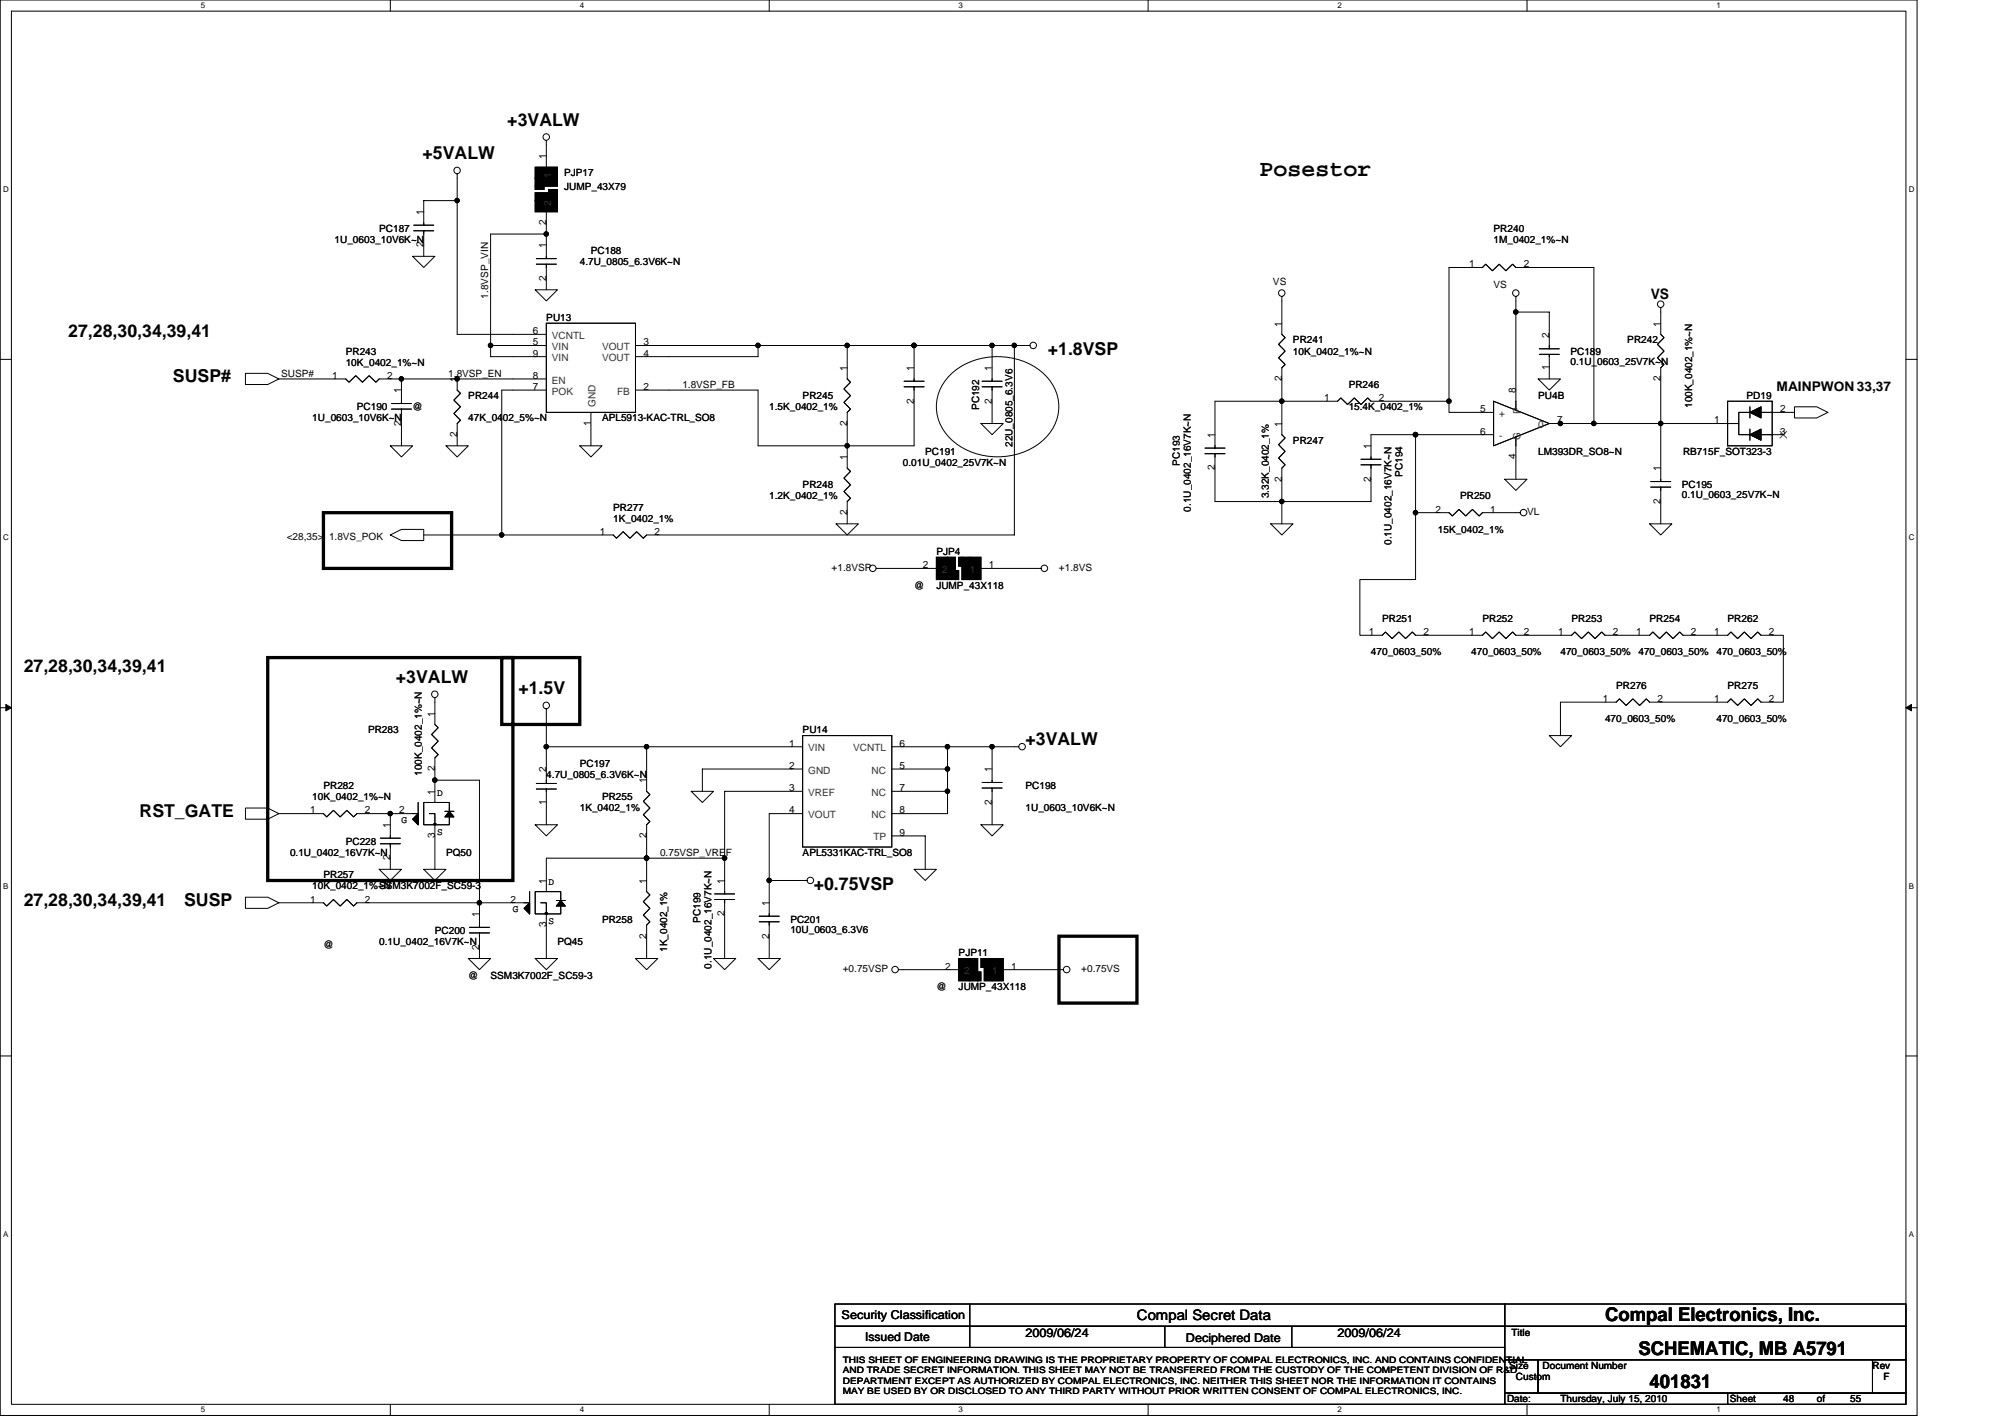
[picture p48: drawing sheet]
<svg xmlns="http://www.w3.org/2000/svg" width="297mm" height="210mm" viewBox="0 0 297 210" stroke-linecap="round" stroke-linejoin="round" font-family="sans-serif">
<defs><g id="words">
<text font-size="3.5" x="186.6" y="26">Posestor</text>
<g font-size="2.8">
<text x="237.8" y="195.7">Compal Electronics, Inc.</text>
<text x="242.7" y="200.7">SCHEMATIC, MB A5791</text>
<text x="244.4" y="205.7">401831</text>
</g>
<g font-size="2.6">
<text x="62.6" y="23.6">+5VALW</text>
<text x="75.2" y="18.6">+3VALW</text>
<text x="10.1" y="50">27,28,30,34,39,41</text>
<text x="155.2" y="52.6">+1.8VSP</text>
<text x="25.6" y="56.6">SUSP#</text>
<text x="3.5" y="99.5">27,28,30,34,39,41</text>
<text x="58.6" y="101.2">+3VALW</text>
<text x="76.8" y="102.8">+1.5V</text>
<text x="151.9" y="110.4">+3VALW</text>
<text x="20.7" y="121">RST_GATE</text>
<text x="120.6" y="131.9">+0.75VSP</text>
<text x="3.5" y="134.2">27,28,30,34,39,41</text>
<text x="27.3" y="134.2">SUSP</text>
</g>
<g font-size="2.1">
<text x="244.6" y="44.3">VS</text>
<text x="168.4" y="195.6">Compal Secret Data</text>
</g>
<text font-size="2" x="263.2" y="58">MAINPWON 33,37</text>
<g font-size="1.8">
<text x="124.7" y="195.5">Security Classification</text>
<text x="128.2" y="198.6">Issued Date</text>
<text x="151.9" y="198.1">2009/06/24</text>
<text x="175.7" y="198.8">Deciphered Date</text>
<text x="198.2" y="198.1">2009/06/24</text>
</g>
<g font-size="1.5">
<text x="80.9" y="23.6" transform="rotate(-90 80.9 23.6)">1</text>
<text x="83.6" y="26.1">PJP17</text>
<text x="83.6" y="28.1">JUMP_43X79</text>
<text x="56.2" y="34.4">PC187</text>
<text x="62.8" y="31.9" transform="rotate(-90 62.8 31.9)">1</text>
<text x="80.9" y="33.4" transform="rotate(-90 80.9 33.4)">2</text>
<text x="221.3" y="34.4">PR240</text>
<text x="49.6" y="36">1U_0603_10V6K~N</text>
<text x="62.8" y="36.7" transform="rotate(-90 62.8 36.7)">2</text>
<text x="80.9" y="41.6" transform="rotate(-90 80.9 41.6)">2</text>
<text x="80.9" y="36.8" transform="rotate(-90 80.9 36.8)">1</text>
<text x="85.9" y="39.3">4.7U_0805_6.3V6K~N</text>
<text x="87.5" y="37.7">PC188</text>
<text x="217.6" y="39.6">1</text>
<text x="221.3" y="36">1M_0402_1%~N</text>
<text x="225.7" y="39.6">2</text>
<text x="72.3" y="44.2" transform="rotate(-90 72.3 44.2)">1.8VSP_VIN</text>
<text x="80.9" y="47.6">PU13</text>
<text x="188.6" y="42.3">VS</text>
<text x="221.3" y="42.6">VS</text>
<text x="51.2" y="52.5">PR243</text>
<text x="78.9" y="52.8">9</text>
<text x="78.9" y="49.5">6</text>
<text x="78.9" y="51.2">5</text>
<text x="95.3" y="52.8">4</text>
<text x="95.3" y="51.2">3</text>
<text x="189.9" y="48.4" transform="rotate(-90 189.9 48.4)">1</text>
<text x="191.6" y="50.9">PR241</text>
<text x="191.6" y="52.5">10K_0402_1%~N</text>
<text x="229.5" y="50" transform="rotate(-90 229.5 50)">2</text>
<text x="232.7" y="52.5">PC189</text>
<text x="232.7" y="54">0.1U_0603_25V7K~N</text>
<text x="241.1" y="50.9">PR242</text>
<text x="246" y="48.4" transform="rotate(-90 246 48.4)">1</text>
<text x="41.7" y="55.8">SUSP#</text>
<text x="49.2" y="56.1">1</text>
<text x="51.2" y="54.2">10K_0402_1%~N</text>
<text x="57.3" y="56.1">2</text>
<text x="59.5" y="58.3" transform="rotate(-90 59.5 58.3)">1</text>
<text x="66.4" y="55.8">1.8VSP_EN</text>
<text x="67.7" y="56.6" transform="rotate(-90 67.7 56.6)">1</text>
<text x="69.4" y="59.1">PR244</text>
<text x="78.9" y="56.1">8</text>
<text x="78.9" y="57.8">7</text>
<text x="95.3" y="57.8">2</text>
<text x="101.1" y="57.4">1.8VSP_FB</text>
<text x="118.9" y="59.1">PR245</text>
<text x="125.5" y="55" transform="rotate(-90 125.5 55)">1</text>
<text x="135.4" y="59.8" transform="rotate(-90 135.4 59.8)">2</text>
<text x="135.4" y="55" transform="rotate(-90 135.4 55)">1</text>
<text x="147" y="59.8" transform="rotate(-90 147 59.8)">2</text>
<text x="147" y="55" transform="rotate(-90 147 55)">1</text>
<text x="189.9" y="56.5" transform="rotate(-90 189.9 56.5)">2</text>
<text x="196.2" y="59.4">1</text>
<text x="199.8" y="57.5">PR246</text>
<text x="204.3" y="59.4">2</text>
<text x="224.6" y="58.3" transform="rotate(-90 224.6 58.3)">8</text>
<text x="227.9" y="59.1">PU4B</text>
<text x="229.5" y="54.8" transform="rotate(-90 229.5 54.8)">1</text>
<text x="246" y="56.5" transform="rotate(-90 246 56.5)">2</text>
<text x="258.8" y="59.1">PD19</text>
<text x="46.3" y="62.4">1U_0603_10V6K~N</text>
<text x="52.9" y="60.8">PC190</text>
<text x="59.5" y="63.1" transform="rotate(-90 59.5 63.1)">2</text>
<text x="61.1" y="60.8">@</text>
<text x="67.7" y="64.7" transform="rotate(-90 67.7 64.7)">2</text>
<text x="69.4" y="62.4">47K_0402_5%~N</text>
<text x="87.5" y="63.1" transform="rotate(-90 87.5 63.1)">1</text>
<text x="89.2" y="62.4">APL5913-KAC-TRL_SO8</text>
<text x="114" y="60.8">1.5K_0402_1%</text>
<text x="125.5" y="63.1" transform="rotate(-90 125.5 63.1)">2</text>
<text x="145.1" y="60.7" transform="rotate(-90 145.1 60.7)">PC192</text>
<text x="180" y="64.9" transform="rotate(-90 180 64.9)">1</text>
<text x="189.9" y="63.2" transform="rotate(-90 189.9 63.2)">1</text>
<text x="191.6" y="65.7">PR247</text>
<text x="199.8" y="60.8">15.4K_0402_1%</text>
<text x="219.3" y="61.1">5</text>
<text x="219.3" y="64.4">6</text>
<text x="230.7" y="62.7">7</text>
<text x="250.7" y="60.4" transform="rotate(-90 250.7 60.4)">100K_0402_1%~N</text>
<text x="254" y="62.7">1</text>
<text x="263.7" y="61.1">2</text>
<text x="263.7" y="64.4">3</text>
<text x="125.5" y="68.2" transform="rotate(-90 125.5 68.2)">1</text>
<text x="133.8" y="69">0.01U_0402_25V7K~N</text>
<text x="137.1" y="67.4">PC191</text>
<text x="150" y="66.2" transform="rotate(-90 150 66.2)">22U_0805_6.3V6</text>
<text x="174.8" y="69" transform="rotate(-90 174.8 69)">PC193</text>
<text x="180" y="69.7" transform="rotate(-90 180 69.7)">2</text>
<text x="189.9" y="71.3" transform="rotate(-90 189.9 71.3)">2</text>
<text x="203.1" y="71.3" transform="rotate(-90 203.1 71.3)">2</text>
<text x="203.1" y="66.5" transform="rotate(-90 203.1 66.5)">1</text>
<text x="207.8" y="70.7" transform="rotate(-90 207.8 70.7)">PC194</text>
<text x="224.6" y="68" transform="rotate(-90 224.6 68)">4</text>
<text x="227.9" y="67.4">LM393DR_SO8~N</text>
<text x="246" y="69.8" transform="rotate(-90 246 69.8)">1</text>
<text x="249.3" y="67.4">RB715F_SOT323-3</text>
<text x="90.8" y="75.6">PR277</text>
<text x="90.8" y="77.3">1K_0402_1%</text>
<text x="114" y="74">1.2K_0402_1%</text>
<text x="118.9" y="72.3">PR248</text>
<text x="125.5" y="76.3" transform="rotate(-90 125.5 76.3)">2</text>
<text x="176.4" y="75.8" transform="rotate(-90 176.4 75.8)">0.1U_0402_16V7K~N</text>
<text x="188" y="73.8" transform="rotate(-90 188 73.8)">3.32K_0402_1%</text>
<text x="212.7" y="75.9">2</text>
<text x="216.3" y="74">PR250</text>
<text x="220.8" y="75.9">1</text>
<text x="226.2" y="76.3">VL</text>
<text x="246" y="74.6" transform="rotate(-90 246 74.6)">2</text>
<text x="249.2" y="72.3">PC195</text>
<text x="249.2" y="73.8">0.1U_0603_25V7K~N</text>
<text x="42.5" y="79.9">&lt;28,35&gt;</text>
<text x="48.7" y="79.9">1.8VS_POK</text>
<text x="88.9" y="79.2">1</text>
<text x="97" y="79.2">2</text>
<text x="138.7" y="82.2">PJP4</text>
<text x="206.1" y="80.7" transform="rotate(-90 206.1 80.7)">0.1U_0402_16V7K~N</text>
<text x="213" y="78.9">15K_0402_1%</text>
<text x="123.2" y="84.5">+1.8VSP</text>
<text x="135.4" y="87.2">@</text>
<text x="136.7" y="84.2">2</text>
<text x="138.7" y="87.2">JUMP_43X118</text>
<text x="146.5" y="84.2">1</text>
<text x="156.9" y="84.5">+1.8VS</text>
<text x="202.8" y="94.1">1</text>
<text x="204.8" y="92.1">PR251</text>
<text x="210.9" y="94.1">2</text>
<text x="217.6" y="94.1">1</text>
<text x="219.6" y="92.1">PR252</text>
<text x="225.7" y="94.1">2</text>
<text x="230.8" y="94.1">1</text>
<text x="232.8" y="92.1">PR253</text>
<text x="238.9" y="94.1">2</text>
<text x="242.4" y="94.1">1</text>
<text x="244.4" y="92.1">PR254</text>
<text x="250.5" y="94.1">2</text>
<text x="254" y="94.1">1</text>
<text x="255.9" y="92.1">PR262</text>
<text x="262.1" y="94.1">2</text>
<text x="203.1" y="97.1">470_0603_50%</text>
<text x="218" y="97.1">470_0603_50%</text>
<text x="231.2" y="97.1">470_0603_50%</text>
<text x="242.7" y="97.1">470_0603_50%</text>
<text x="254.3" y="97.1">470_0603_50%</text>
<text x="64.4" y="106.2" transform="rotate(-90 64.4 106.2)">1</text>
<text x="237.4" y="104">1</text>
<text x="237.8" y="107">470_0603_50%</text>
<text x="239.4" y="102">PR276</text>
<text x="245.6" y="104">2</text>
<text x="254" y="104">1</text>
<text x="254.3" y="107">470_0603_50%</text>
<text x="255.9" y="102">PR275</text>
<text x="262.1" y="104">2</text>
<text x="54.5" y="108.6">PR283</text>
<text x="85.9" y="113.6">PC197</text>
<text x="116.9" y="113.9">2</text>
<text x="116.9" y="110.6">1</text>
<text x="118.9" y="108.6">PU14</text>
<text x="133.3" y="113.9">5</text>
<text x="133.3" y="110.6">6</text>
<text x="46.3" y="118.6">10K_0402_1%~N</text>
<text x="47.9" y="116.9">PR282</text>
<text x="62.5" y="114.9" transform="rotate(-90 62.5 114.9)">100K_0402_1%~N</text>
<text x="64.4" y="117.7" transform="rotate(-90 64.4 117.7)">1</text>
<text x="64.4" y="114.3" transform="rotate(-90 64.4 114.3)">2</text>
<text x="64.8" y="117.9">D</text>
<text x="80.9" y="119.2" transform="rotate(-90 80.9 119.2)">1</text>
<text x="80.9" y="114.4" transform="rotate(-90 80.9 114.4)">2</text>
<text x="80.9" y="115.3">4.7U_0805_6.3V6K~N</text>
<text x="89.2" y="118.6">PR255</text>
<text x="95.8" y="116.1" transform="rotate(-90 95.8 116.1)">1</text>
<text x="116.9" y="117.2">3</text>
<text x="133.3" y="117.2">7</text>
<text x="147" y="119.2" transform="rotate(-90 147 119.2)">2</text>
<text x="147" y="114.4" transform="rotate(-90 147 114.4)">1</text>
<text x="151.9" y="116.9">PC198</text>
<text x="45.9" y="120.5">1</text>
<text x="51.2" y="125.2">PC228</text>
<text x="54" y="120.5">2</text>
<text x="57.8" y="122.7" transform="rotate(-90 57.8 122.7)">1</text>
<text x="59.1" y="120.5">2</text>
<text x="59.5" y="121.9">G</text>
<text x="64.4" y="124.2" transform="rotate(-90 64.4 124.2)">3</text>
<text x="64.8" y="123.7">S</text>
<text x="85.9" y="120.2">1K_0402_1%</text>
<text x="95.8" y="124.2" transform="rotate(-90 95.8 124.2)">2</text>
<text x="116.9" y="120.5">4</text>
<text x="133.3" y="123.8">9</text>
<text x="133.3" y="120.5">8</text>
<text x="151.9" y="120.2">1U_0603_10V6K~N</text>
<text x="43" y="126.8">0.1U_0402_16V7K~N</text>
<text x="46.3" y="131.8">10K_0402_1%~N</text>
<text x="47.9" y="130.1">PR257</text>
<text x="56.2" y="131.8">SSM3K7002F_SC59-3</text>
<text x="57.8" y="127.5" transform="rotate(-90 57.8 127.5)">2</text>
<text x="66.1" y="126.8">PQ50</text>
<text x="80.9" y="130.9" transform="rotate(-90 80.9 130.9)">1</text>
<text x="81.3" y="131.1">D</text>
<text x="95.8" y="130.9" transform="rotate(-90 95.8 130.9)">1</text>
<text x="97.8" y="126.8">0.75VSP_VREF</text>
<text x="107.3" y="130.9" transform="rotate(-90 107.3 130.9)">1</text>
<text x="118.9" y="126.8">APL5331KAC-TRL_SO8</text>
<text x="45.9" y="133.7">1</text>
<text x="54" y="133.7">2</text>
<text x="71" y="135.9" transform="rotate(-90 71 135.9)">1</text>
<text x="75.6" y="133.7">2</text>
<text x="76" y="135.1">G</text>
<text x="80.9" y="137.4" transform="rotate(-90 80.9 137.4)">3</text>
<text x="81.3" y="136.9">S</text>
<text x="89.2" y="136.7">PR258</text>
<text x="103.8" y="136.7" transform="rotate(-90 103.8 136.7)">PC199</text>
<text x="107.3" y="135.7" transform="rotate(-90 107.3 135.7)">2</text>
<text x="113.9" y="134.2" transform="rotate(-90 113.9 134.2)">1</text>
<text x="117.1" y="136.7">PC201</text>
<text x="47.9" y="140.4">@</text>
<text x="56.2" y="140">0.1U_0402_16V7K~N</text>
<text x="64.4" y="138.4">PC200</text>
<text x="71" y="140.7" transform="rotate(-90 71 140.7)">2</text>
<text x="82.6" y="140">PQ45</text>
<text x="95.8" y="139" transform="rotate(-90 95.8 139)">2</text>
<text x="98.8" y="141" transform="rotate(-90 98.8 141)">1K_0402_1%</text>
<text x="105.4" y="143.5" transform="rotate(-90 105.4 143.5)">0.1U_0402_16V7K~N</text>
<text x="113.9" y="139" transform="rotate(-90 113.9 139)">2</text>
<text x="117.1" y="138.2">10U_0603_6.3V6</text>
<text x="124.9" y="144">+0.75VSP</text>
<text x="140" y="143.6">2</text>
<text x="142" y="141.7">PJP11</text>
<text x="149.8" y="143.6">1</text>
<text x="160.2" y="144">+0.75VS</text>
<text x="69.4" y="145">@</text>
<text x="72.7" y="145">SSM3K7002F_SC59-3</text>
<text x="138.7" y="146.6">@</text>
<text x="142" y="146.6">JUMP_43X118</text>
<text x="223.9" y="198">Title</text>
<text x="223.6" y="202.8">Size</text>
<text x="228.5" y="202.8">Document Number</text>
<text x="277.4" y="202.8">Rev</text>
<text x="223.3" y="207.7">Date:</text>
<text x="224.6" y="204.4">Custom</text>
<text x="231.2" y="207.7">Thursday, July 15, 2010</text>
<text x="256.3" y="207.7">Sheet</text>
<text x="264.2" y="207.7">48</text>
<text x="269.2" y="207.7">of</text>
<text x="274.1" y="207.7">55</text>
<text x="279.1" y="204.4">F</text>
</g>
<g font-size="1.5" fill="#333">
<text x="81.6" y="26.4" transform="rotate(-90 81.6 26.4)">1</text>
<text x="81.6" y="30.5" transform="rotate(-90 81.6 30.5)">2</text>
<text x="81.8" y="53.5">VIN</text>
<text x="81.8" y="50.2">VCNTL</text>
<text x="81.8" y="51.9">VIN</text>
<text x="89.2" y="53.5">VOUT</text>
<text x="89.2" y="51.9">VOUT</text>
<text x="81.8" y="56.8">EN</text>
<text x="81.8" y="58.5">POK</text>
<text x="91.4" y="58.5">FB</text>
<text x="88.2" y="60.3" transform="rotate(-90 88.2 60.3)">GND</text>
<text x="222.1" y="61.8">+</text>
<text x="222.1" y="65.1">-</text>
<text x="225.3" y="65.2" transform="rotate(-90 225.3 65.2)">G</text>
<text x="225.3" y="61.3" transform="rotate(-90 225.3 61.3)">P</text>
<text x="227.9" y="63.4">0</text>
<text x="139.5" y="84.9">2</text>
<text x="143.7" y="84.9">1</text>
<text x="119.7" y="111.3">VIN</text>
<text x="126.4" y="111.3">VCNTL</text>
<text x="119.7" y="114.6">GND</text>
<text x="119.7" y="117.9">VREF</text>
<text x="129.1" y="114.6">NC</text>
<text x="129.1" y="117.9">NC</text>
<text x="119.7" y="121.2">VOUT</text>
<text x="129.1" y="121.2">NC</text>
<text x="129.4" y="124.5">TP</text>
<text x="142.9" y="144.3">2</text>
<text x="147" y="144.3">1</text>
</g>
<g font-size="1.3">
<text x="124.9" y="202">THIS SHEET OF ENGINEERING DRAWING IS THE PROPRIETARY PROPERTY OF COMPAL ELECTRONICS, INC. AND CONTAINS CONFIDENTIAL</text>
<text x="124.9" y="203.5">AND TRADE SECRET INFORMATION. THIS SHEET MAY NOT BE TRANSFERED FROM THE CUSTODY OF THE COMPETENT DIVISION OF R&amp;D</text>
<text x="124.9" y="205">DEPARTMENT EXCEPT AS AUTHORIZED BY COMPAL ELECTRONICS, INC. NEITHER THIS SHEET NOR THE INFORMATION IT CONTAINS</text>
<text x="124.9" y="206.5">MAY BE USED BY OR DISCLOSED TO ANY THIRD PARTY WITHOUT PRIOR WRITTEN CONSENT OF COMPAL ELECTRONICS, INC.</text>
</g>
<g font-size="1.2">
<text x="29.8" y="1.2">5</text>
<text x="85.9" y="1.2">4</text>
<text x="142" y="1.2">3</text>
<text x="198.2" y="1.2">2</text>
<text x="254.3" y="1.2">1</text>
<text x=".5" y="28.5">D</text>
<text x="282.8" y="28.5">D</text>
<text x=".5" y="80.1">C</text>
<text x="282.8" y="80.1">C</text>
<text x=".5" y="131.7">B</text>
<text x="282.8" y="131.7">B</text>
<text x=".5" y="183.2">A</text>
<text x="282.8" y="183.2">A</text>
<text x="29.8" y="209.2">5</text>
<text x="85.9" y="209.2">4</text>
<text x="142" y="209.2">3</text>
<text x="198.2" y="209.2">2</text>
<text x="254.3" y="209.2">1</text>
</g>
</g></defs>
<path d="M0 0h284v209.7h-284zM1.7 1.7h280.7v206.3h-280.7z" fill="none" stroke="#000" stroke-width=".15"/>
<g fill="#fff">
<path d="M29.8 .2h.6v1.3h-.6z"/>
<path d="M29.8 208.2h.6v1.3h-.6z"/>
</g>
<path d="M57.8 0v1.7M57.8 208v1.7" fill="none" stroke="#000" stroke-width=".15"/>
<g fill="#fff">
<path d="M85.9 .2h.6v1.3h-.6z"/>
<path d="M85.9 208.2h.6v1.3h-.6z"/>
</g>
<path d="M114 0v1.7M114 208v1.7" fill="none" stroke="#000" stroke-width=".15"/>
<g fill="#fff">
<path d="M142 .2h.7v1.3h-.7z"/>
<path d="M142 208.2h.7v1.3h-.7z"/>
</g>
<path d="M170.1 0v1.7M170.1 208v1.7" fill="none" stroke="#000" stroke-width=".15"/>
<g fill="#fff">
<path d="M198.2 .2h.6v1.3h-.6z"/>
<path d="M198.2 208.2h.6v1.3h-.6z"/>
</g>
<path d="M226.2 0v1.7M226.2 208v1.7" fill="none" stroke="#000" stroke-width=".15"/>
<g fill="#fff">
<path d="M254.3 .2h.6v1.3h-.6z"/>
<path d="M254.3 208.2h.6v1.3h-.6z"/>
<path d="M.5 27.4h.8v1.3h-.8z"/>
<path d="M282.8 27.4h.8v1.3h-.8z"/>
<path d="M.5 79h.8v1.3h-.8z"/>
<path d="M282.8 79h.8v1.3h-.8z"/>
</g>
<path d="M0 53.2h1.7M282.4 53.2h1.6" fill="none" stroke="#000" stroke-width=".15"/>
<g fill="#fff">
<path d="M.5 130.6h.7v1.3h-.7z"/>
<path d="M282.8 130.6h.7v1.3h-.7z"/>
</g>
<path d="M0 104.8h1.7M282.4 104.8h1.6" fill="none" stroke="#000" stroke-width=".15"/>
<path d="M.9 104.4l.8 .4-.8 .5zM282.4 104.8l.8-.4v.9z" fill="#000" stroke="#000" stroke-width=".15"/>
<g fill="#fff">
<path d="M.5 182.2h.7v1.3h-.7z"/>
<path d="M282.8 182.2h.7v1.3h-.7z"/>
</g>
<g fill="none" stroke="#000" stroke-width=".15">
<path d="M61.1 38h3.3l-1.6 1.6zM61.3 34.2h3M61.3 33.4h3M62.8 34.2v3.8M67.7 29.7h-4.9v3.7M67.7 25.8v23.7h13.2M79.5 39.1h2.9M79.5 38.3h2.9M80.9 20.8v4M80.9 31.4v6.9M80.9 39.1v3.8M80.9 34.7h-8.2v16.5"/>
<path d="M36.4 55.3h3.3l1.6 .8-1.6 .9h-3.3zM41.3 56.1h9.9l.5 .5 1-1 1 1 1-1 1 1 .5-.5h24.7M58 59.8h3M59.5 56.1v3.7M67.7 56.1v1.7l.5 .5-1 1 1 1-1 1 1 1-.5 .4v3.3M79.3 42.9h3.3l-1.7 1.7zM80.9 47.9h13.2v13.2h-13.2zM80.9 51.2h-8.2v1.6h8.2M80.9 57.8h-6.6v21.4M94.1 51.2h58.5M112.3 51.2v1.6h-18.2M125.5 51.2v4.9l.5 .5-1 1 1 1-1 1 1 1-.5 .5v8.2l.5 .5-1 1 1 1-1 1 1 1-.5 .5v3.3"/>
<path d="M133.9 57.3h3M133.9 56.5h3M135.4 57.3v8.7h-23.1v-8.2h-18.2M135.4 51.2v5.3M140.6 55.7a10.4 10.4 0 0 1 14.4 0 6.5 6.5 0 0 1-.8 9.8 10.5 10.5 0 0 1-13.6-.7 6.4 6.4 0 0 1 0-9.1zM145.5 57.3h3M145.5 56.5h3M147 51.2v5.3M147 57.3v5.4M150.3 51.2v28h-54.5l-.5 .5-1-.9-1 .9-1-.9-1 .9-.5-.5h-28M189.9 43.9v5.6l.5 .5-1 1 1 1-1 1 1 1-.5 .5v9.9l.5 .5-1 1 1 1-1 1 1 1-.5 .4v8.3M214.7 59.4v1.7h6.6"/>
<path d="M214.7 59.4h-11.6l-.5-.5-1 1-1-1-1 1-1-1-.4 .5h-18.2v7M214.7 59.4v-19.8h4.9l.5-.5 1 1 1-1 1 1 1-1 .5 .5h11.5v23.1M221.3 59.4l8.2 3.3-8.2 3.3zM224.6 43.9v2.3h4.9v5.5M224.6 46.2v14.5M227.9 56.1h3.3l-1.7 1.7zM228 51.7h3M228 52.5h3M229.5 52.5v3.6M246 45.6v3.9l.5 .5-.9 1 .9 1-.9 1 .9 1-.5 .5v16.8M255.9 59.4h6.6v6.6h-6.6zM57.8 79.2l1.7-.8h3.3v1.7h-3.3z"/>
<path d="M57.8 66h3.3l-1.6 1.7zM58 60.6h3M59.5 60.6v5.4M66.1 66h3.3l-1.7 1.7zM85.9 66h3.3l-1.7 1.7zM87.5 61.1v4.9M123.9 77.6h3.3l-1.7 1.6zM145.3 62.7h3.3l-1.6 1.7zM178.5 67.2h3M178.5 66.4h3M180 67.2v7.1h23.1v-5.4M188.3 77.6h3.3l-1.7 1.6z"/>
<path d="M201.6 68.9h3M201.6 68h3M209.7 64.4v21.5h-8.2v8.2h3.3l.4-.5 1 1 1-1 1 1 1-1 .5 .5h9.9l.5-.5 1 1 1-1 1 1 1-1 .5 .5h8.2l.5-.5 1 1 1-1 1 1 1-1 .5 .5h6.6l.5-.5 1 1 1-1 1 1 1-1 .4 .5h6.6l.5-.5 1 1 1-1 1 1 1-1 .5 .5h3.3v9.9h-3.3l-.5-.5-1 1-1-1-1 1-1-1-.5 .5h-11.5l-.5-.5-1 1-1-1-1 1-1-1-.5 .5h-8.2v5M209.7 75.9h5l.5 .5 1-.9 .9 .9 1-.9 1 .9 .5-.5h5.6M221.3 64.4h-18.2v3.6M222.9 71h3.3l-1.6 1.6zM224.6 64.7v6.3M229.5 62.7h28.1M244.4 77.6h3.3l-1.7 1.6zM244.6 72.2h2.9M244.6 71.3h2.9M246 72.2v5.4"/>
<path d="M259.2 61.1h-1.6v3.3h1.6M259.2 60.3v1.6M259.2 63.6v1.6M260.9 64.4h3.3M260.9 61.1h5M265.9 60.3h3.3l1.6 .8-1.6 .8h-3.3zM138.7 84.2h-8.9M145.3 84.2h8.9M36.4 119.7h3.3l1.6 .8-1.6 .8h-3.3zM62 118.9v3.3M64.4 118.9h-1.6v3.3h1.6v-1.7h-.8M64.4 118.9h2.2v1.3"/>
<path d="M64.4 115.6h6.6v21.8M64.4 103.4v3.9l.5 .5-1 1 1 1-1 1 1 1-.5 .5v6.6M79.5 116.1h2.9M79.5 116.9h2.9M80.9 110.6h14.9v6.6l.5 .5-1 1 1 1-1 1 1 1-.5 .5v9.9l.5 .5-1 1 1 1-1 1 1 .9-.5 .5v5M80.9 105v11.1M80.9 116.9v5.3M95.8 110.6h23.1M102.4 117.2h3.3l-1.6 1.7zM118.9 109h13.2v16.5h-13.2zM118.9 113.9h-14.8v3.3M118.9 117.2h-11.5v15.2"/>
<path d="M132.1 110.6h8.3v3.3M132.1 117.2h8.3M140.4 110.6h10.5M140.4 113.9h-8.3M140.4 113.9v6.6h-8.3M145.5 116.7h3M145.5 115.9h3M147 110.6v5.3M147 116.7v5.5M229.5 109h3.3l-1.6 1.6zM36.4 132.9h3.3l1.6 .8-1.6 .9h-3.3zM41.3 120.5h6.6l.5 .5 1-1 1 1 1-1 1 1 .5-.5h4.9"/>
<path d="M56.2 128.8h3.3l-1.7 1.6zM56.3 125h3M56.3 124.2h3M57.8 125v3.8M62 120.5h-4.2v3.7M62.8 128.8h3.3l-1.7 1.6zM64.3 122.2v-.2h.3v.2h-.2M64.4 122.2v6.6M65.9 120.2h1.3M66.6 121v1.2h-2.2M69.6 138.2h2.9M69.6 137.4h2.9"/>
<path d="M71 138.2v3.8M78.5 133.7h-25.6l-.5 .5-1-1-1 1-1-1-1 1-.5-.5h-6.6M78.5 132.1v3.3M79.3 122.2h3.3l-1.7 1.6zM80.8 135.4v-.2h.3v.2h-.2M80.9 132.1h-1.6v3.3h1.6v-1.7h-.8M80.9 132.1h2.2v1.3M80.9 135.4v6.6M82.4 133.4h1.4M83.1 134.2v1.2h-2.2M105.9 133.2h2.9M105.9 132.4h2.9"/>
<path d="M107.4 133.2v8.8M107.4 127.1h-26.5v5M112.5 136.5h2.9M112.5 135.7h2.9M114 130.4h5.6M114 136.5v5.5M118.9 120.5h-4.9v15.2M132.1 123.8h5v5M135.4 128.8h3.3l-1.6 1.6zM145.3 122.2h3.3l-1.6 1.6zM0 156.4h1.7M69.4 142h3.3l-1.7 1.6z"/>
<path d="M79.3 142h3.3l-1.7 1.6zM94.1 142h3.3l-1.6 1.6zM105.7 142h3.3l-1.6 1.6zM112.3 142h3.3l-1.6 1.6zM133.1 143.6h8.9M148.6 143.6h8.9M282.4 156.4h1.6M123.7 193.2h99.2v3.3h-99.2zM123.7 196.5h99.2v3.1h-99.2zM123.7 199.6h99.2v8.4h-99.2zM143.7 193.2v6.4M172.6 196.5v3.1"/>
<path d="M191.4 196.5v3.1M222.9 193.2h59.5v3.3h-59.5zM222.9 196.5h59.5v4.9h-59.5zM222.9 206.4h33v1.6h-33zM222.9 201.4h5v5h-5zM227.9 201.4h49.5v5h-49.5zM255.9 206.4h26.5v1.6h-26.5zM277.4 201.4h5v5h-5z"/>
<circle cx="67.7" cy="25.2" r=".48"/>
<circle cx="80.9" cy="20.3" r=".48"/>
<circle cx="153.1" cy="51.2" r=".48"/>
<circle cx="189.9" cy="43.4" r=".48"/>
<circle cx="224.6" cy="43.4" r=".48"/>
<circle cx="246" cy="45.1" r=".48"/>
<circle cx="225.7" cy="75.9" r=".48"/>
<circle cx="129.3" cy="84.2" r=".48"/>
<circle cx="154.7" cy="84.2" r=".48"/>
<circle cx="64.4" cy="102.8" r=".48"/>
<circle cx="80.9" cy="104.5" r=".48"/>
<circle cx="151.4" cy="110.6" r=".48"/>
<circle cx="120.1" cy="130.4" r=".48"/>
<circle cx="132.6" cy="143.6" r=".48"/>
<circle cx="158" cy="143.6" r=".48"/>
</g>
<g fill="#000" stroke="#000" stroke-width=".15">
<path d="M259.2 61.1l1.7-.8v1.6zM259.2 64.4l1.7-.8v1.6zM61.1 121.3l.9-.8v1.7zM66.6 120.2l.6 .8h-1.3zM77.6 134.6l.9-.9v1.7zM83.1 133.4l.7 .8h-1.4z"/>
<path d="M79.3 27.6h1.3v.5h-1.3z" fill-rule="evenodd"/>
<path d="M79.3 27.6h1.3v.5h-1.3z" fill-rule="evenodd"/>
<path d="M79.3 24.8h3.3v1.6h-3.3z" fill-rule="evenodd"/>
<path d="M79.3 26.4h3.3v1.2h-3.3z" fill-rule="evenodd"/>
<path d="M81.3 28.1h1.3v.5h-1.3z" fill-rule="evenodd"/>
<path d="M79.3 28.6h3.3v1.1h-3.3z" fill-rule="evenodd"/>
<path d="M79.3 29.7h3.3v1.7h-3.3z" fill-rule="evenodd"/>
<path d="M79.3 24.8h3.3v1.6h-3.3z" fill-rule="evenodd"/>
<path d="M79.3 26.4h3.3v1.2h-3.3z" fill-rule="evenodd"/>
<path d="M81.3 28.1h1.3v.5h-1.3z" fill-rule="evenodd"/>
<path d="M79.3 28.6h3.3v1.1h-3.3z" fill-rule="evenodd"/>
<path d="M79.3 29.7h3.3v1.7h-3.3z" fill-rule="evenodd"/>
<path d="M138.7 82.5h1.7v3.4h-1.7z" fill-rule="evenodd"/>
<path d="M138.7 82.5h1.7v3.4h-1.7z" fill-rule="evenodd"/>
<path d="M140.4 82.5h1.1v3.4h-1.1z" fill-rule="evenodd"/>
<path d="M140.4 82.5h1.1v3.4h-1.1z" fill-rule="evenodd"/>
<path d="M141.5 84.5h.5v1.4h-.5z" fill-rule="evenodd"/>
<path d="M141.5 84.5h.5v1.4h-.5z" fill-rule="evenodd"/>
<path d="M142 82.5h.5v1.4h-.5z" fill-rule="evenodd"/>
<path d="M142 82.5h.5v1.4h-.5z" fill-rule="evenodd"/>
<path d="M142.5 82.5h1.2v3.4h-1.2z" fill-rule="evenodd"/>
<path d="M142.5 82.5h1.2v3.4h-1.2z" fill-rule="evenodd"/>
<path d="M143.7 82.5h1.6v3.4h-1.6z" fill-rule="evenodd"/>
<path d="M143.7 82.5h1.6v3.4h-1.6z" fill-rule="evenodd"/>
<path d="M142 142h1.7v3.3h-1.7z" fill-rule="evenodd"/>
<path d="M142 142h1.7v3.3h-1.7z" fill-rule="evenodd"/>
<path d="M143.7 142h1.1v3.3h-1.1z" fill-rule="evenodd"/>
<path d="M143.7 142h1.1v3.3h-1.1z" fill-rule="evenodd"/>
<path d="M144.8 144h.5v1.3h-.5z" fill-rule="evenodd"/>
<path d="M144.8 144h.5v1.3h-.5z" fill-rule="evenodd"/>
<path d="M145.3 142h.5v1.3h-.5z" fill-rule="evenodd"/>
<path d="M145.3 142h.5v1.3h-.5z" fill-rule="evenodd"/>
<path d="M145.8 142h1.2v3.3h-1.2z" fill-rule="evenodd"/>
<path d="M145.8 142h1.2v3.3h-1.2z" fill-rule="evenodd"/>
<path d="M147 142h1.6v3.3h-1.6z" fill-rule="evenodd"/>
<path d="M147 142h1.6v3.3h-1.6z" fill-rule="evenodd"/>
<circle cx="67.7" cy="29.7" r=".33"/>
<circle cx="80.9" cy="34.7" r=".33"/>
<circle cx="59.5" cy="56.1" r=".33"/>
<circle cx="67.7" cy="56.1" r=".33"/>
<circle cx="72.7" cy="51.2" r=".33"/>
<circle cx="112.3" cy="51.2" r=".33"/>
<circle cx="125.5" cy="51.2" r=".33"/>
<circle cx="135.4" cy="51.2" r=".33"/>
<circle cx="147" cy="51.2" r=".33"/>
<circle cx="150.3" cy="51.2" r=".33"/>
<circle cx="189.9" cy="59.4" r=".33"/>
<circle cx="214.7" cy="59.4" r=".33"/>
<circle cx="224.6" cy="46.2" r=".33"/>
<circle cx="74.3" cy="79.2" r=".33"/>
<circle cx="125.5" cy="66" r=".33"/>
<circle cx="189.9" cy="74.3" r=".33"/>
<circle cx="209.7" cy="64.4" r=".33"/>
<circle cx="209.7" cy="75.9" r=".33"/>
<circle cx="231.2" cy="62.7" r=".33"/>
<circle cx="236.1" cy="62.7" r=".33"/>
<circle cx="246" cy="62.7" r=".33"/>
<circle cx="64.4" cy="115.6" r=".33"/>
<circle cx="80.9" cy="110.6" r=".33"/>
<circle cx="95.8" cy="110.6" r=".33"/>
<circle cx="140.4" cy="113.9" r=".33"/>
<circle cx="140.4" cy="117.2" r=".33"/>
<circle cx="140.4" cy="110.6" r=".33"/>
<circle cx="147" cy="110.6" r=".33"/>
<circle cx="57.8" cy="120.5" r=".33"/>
<circle cx="71" cy="133.7" r=".33"/>
<circle cx="95.8" cy="127.1" r=".33"/>
<circle cx="107.3" cy="127.1" r=".33"/>
<circle cx="113.9" cy="130.4" r=".33"/>
</g>
<path d="M47.9 75.9h19v8.3h-19zM39.7 97.4h36.3v33h-36.3zM74.3 97.4h11.6v9.9h-11.6zM156.9 138.7h11.5v9.9h-11.5z" fill="none" stroke="#000" stroke-width=".49"/>
<path d="M263.7 63.9l1 1M264.7 63.9l-1 1" fill="none" stroke="#4c4c4c" stroke-width=".15"/>
<use href="#words"/>
</svg>
